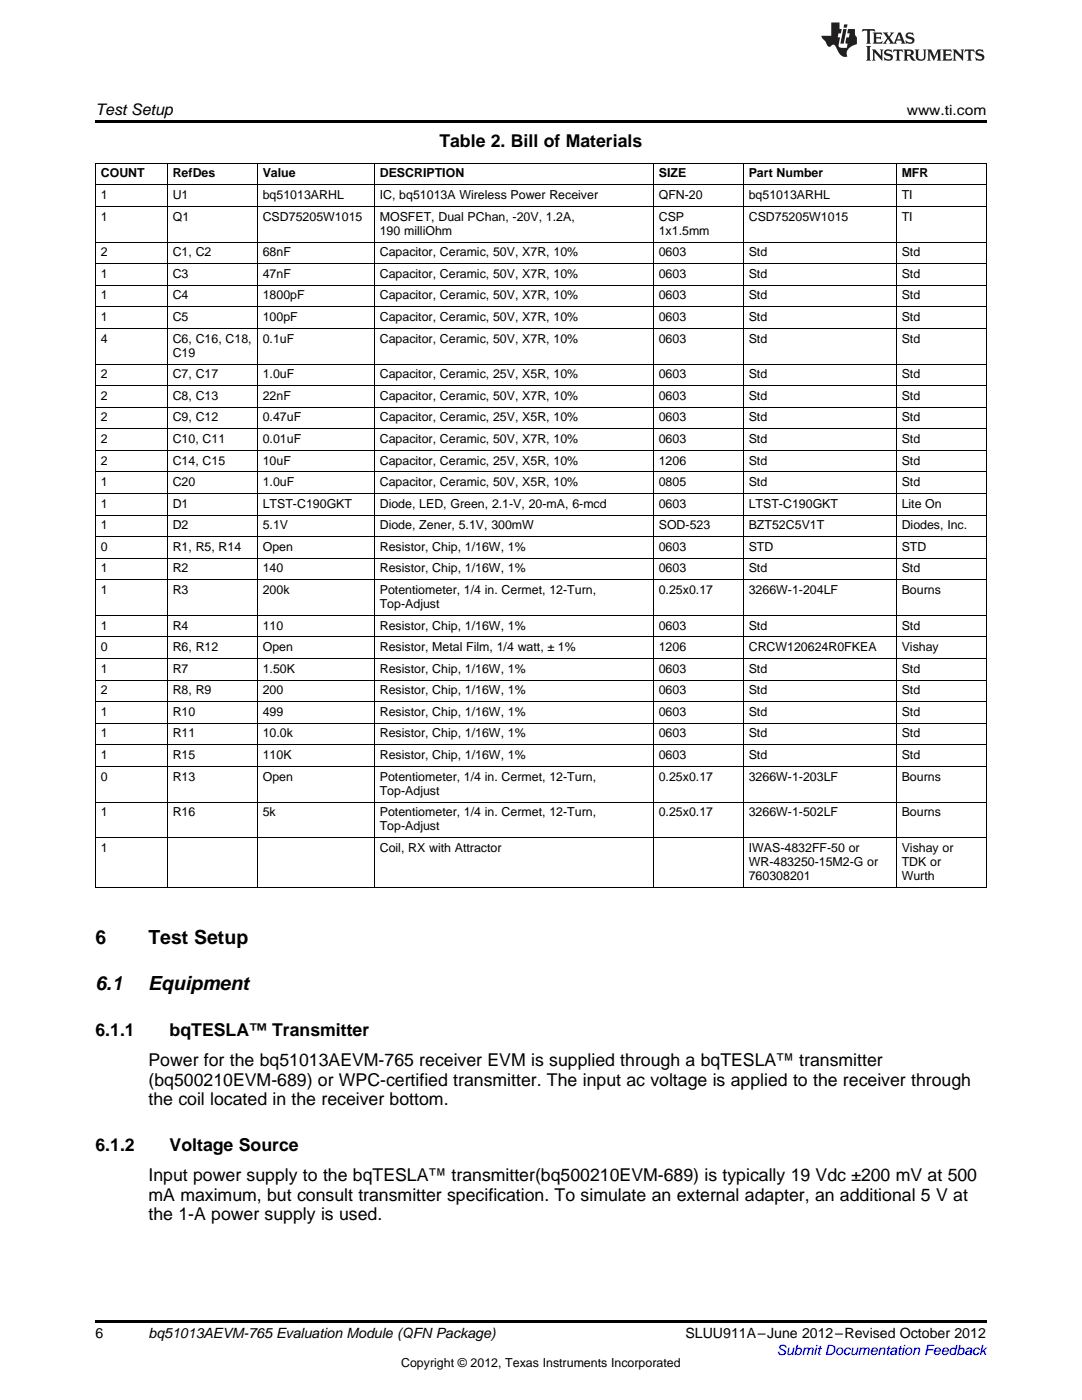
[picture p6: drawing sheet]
<svg xmlns="http://www.w3.org/2000/svg" width="216mm" height="279mm" viewBox="0 0 216 279" stroke-linecap="round" stroke-linejoin="round" font-family="sans-serif">
<defs><g id="words">
<g font-size="3.9">
<text x="19" y="188.5">6</text>
<text x="29.6" y="188.5">Test Setup</text>
<text x="19" y="197.6">6.1</text>
<text x="29.6" y="197.6">Equipment</text>
</g>
<g font-size="3.5">
<text x="87.7" y="29.3">Table 2. Bill of Materials</text>
<text x="19" y="206.8">6.1.1</text>
<text x="33.8" y="206.8">bqTESLA™ Transmitter</text>
<text x="29.6" y="212.8">Power for the bq51013AEVM-765 receiver EVM is supplied through a bqTESLA™ transmitter</text>
<text x="29.6" y="216.7">(bq500210EVM-689) or WPC-certified transmitter. The input ac voltage is applied to the receiver through</text>
<text x="29.6" y="220.6">the coil located in the receiver bottom.</text>
<text x="19" y="229.8">6.1.2</text>
<text x="33.8" y="229.8">Voltage Source</text>
<text x="29.6" y="235.8">Input power supply to the bqTESLA™ transmitter(bq500210EVM-689) is typically 19 Vdc ±200 mV at 500</text>
<text x="29.6" y="239.6">mA maximum, but consult transmitter specification. To simulate an external adapter, an additional 5 V at</text>
<text x="29.6" y="243.5">the 1-A power supply is used.</text>
</g>
<text font-size="3.2" x="19" y="23">Test Setup</text>
<g font-size="2.8">
<text x="180.9" y="23">www.ti.com</text>
<text x="19" y="267">6</text>
<text x="29.6" y="267.1">bq51013AEVM-765 Evaluation Module (QFN Package)</text>
<text x="136.8" y="267.1">SLUU911A–June 2012–Revised October 2012</text>
</g>
<text font-size="2.8" fill="#00f" x="155" y="270.4">Submit Documentation Feedback</text>
<g font-size="2.5">
<text x="20.1" y="35.4">COUNT</text>
<text x="34.5" y="35.4">RefDes</text>
<text x="52.4" y="35.4">Value</text>
<text x="75.8" y="35.4">DESCRIPTION</text>
<text x="131.4" y="35.4">SIZE</text>
<text x="149.4" y="35.4">Part Number</text>
<text x="179.9" y="35.4">MFR</text>
<text x="20.1" y="39.7">1</text>
<text x="34.5" y="39.7">U1</text>
<text x="52.4" y="39.7">bq51013ARHL</text>
<text x="75.8" y="39.7">IC, bq51013A Wireless Power Receiver</text>
<text x="131.4" y="39.7">QFN-20</text>
<text x="149.4" y="39.7">bq51013ARHL</text>
<text x="179.9" y="39.7">TI</text>
<text x="20.1" y="44">1</text>
<text x="34.5" y="44">Q1</text>
<text x="52.4" y="44">CSD75205W1015</text>
<text x="75.8" y="44">MOSFET, Dual PChan, -20V, 1.2A,</text>
<text x="75.8" y="46.8">190 milliOhm</text>
<text x="131.4" y="44">CSP</text>
<text x="131.4" y="46.8">1x1.5mm</text>
<text x="149.4" y="44">CSD75205W1015</text>
<text x="179.9" y="44">TI</text>
<text x="20.1" y="51.2">2</text>
<text x="34.5" y="51.2">C1, C2</text>
<text x="52.4" y="51.2">68nF</text>
<text x="75.8" y="51.2">Capacitor, Ceramic, 50V, X7R, 10%</text>
<text x="131.4" y="51.2">0603</text>
<text x="149.4" y="51.2">Std</text>
<text x="179.9" y="51.2">Std</text>
<text x="20.1" y="55.5">1</text>
<text x="20.1" y="59.8">1</text>
<text x="34.5" y="55.5">C3</text>
<text x="34.5" y="59.8">C4</text>
<text x="52.4" y="55.5">47nF</text>
<text x="52.4" y="59.8">1800pF</text>
<text x="75.8" y="55.5">Capacitor, Ceramic, 50V, X7R, 10%</text>
<text x="75.8" y="59.8">Capacitor, Ceramic, 50V, X7R, 10%</text>
<text x="131.4" y="55.5">0603</text>
<text x="131.4" y="59.8">0603</text>
<text x="149.4" y="55.5">Std</text>
<text x="149.4" y="59.8">Std</text>
<text x="179.9" y="55.5">Std</text>
<text x="179.9" y="59.8">Std</text>
<text x="20.1" y="64.1">1</text>
<text x="34.5" y="64.1">C5</text>
<text x="52.4" y="64.1">100pF</text>
<text x="75.8" y="64.1">Capacitor, Ceramic, 50V, X7R, 10%</text>
<text x="131.4" y="64.1">0603</text>
<text x="149.4" y="64.1">Std</text>
<text x="179.9" y="64.1">Std</text>
<text x="20.1" y="68.4">4</text>
<text x="34.5" y="68.4">C6, C16, C18,</text>
<text x="34.5" y="71.2">C19</text>
<text x="52.4" y="68.4">0.1uF</text>
<text x="75.8" y="68.4">Capacitor, Ceramic, 50V, X7R, 10%</text>
<text x="131.4" y="68.4">0603</text>
<text x="149.4" y="68.4">Std</text>
<text x="179.9" y="68.4">Std</text>
<text x="20.1" y="75.5">2</text>
<text x="34.5" y="75.5">C7, C17</text>
<text x="52.4" y="75.5">1.0uF</text>
<text x="75.8" y="75.5">Capacitor, Ceramic, 25V, X5R, 10%</text>
<text x="131.4" y="75.5">0603</text>
<text x="149.4" y="75.5">Std</text>
<text x="179.9" y="75.5">Std</text>
<text x="20.1" y="79.8">2</text>
<text x="34.5" y="79.8">C8, C13</text>
<text x="52.4" y="79.8">22nF</text>
<text x="75.8" y="79.8">Capacitor, Ceramic, 50V, X7R, 10%</text>
<text x="131.4" y="79.8">0603</text>
<text x="149.4" y="79.8">Std</text>
<text x="179.9" y="79.8">Std</text>
<text x="20.1" y="84.1">2</text>
<text x="20.1" y="88.4">2</text>
<text x="34.5" y="84.1">C9, C12</text>
<text x="34.5" y="88.4">C10, C11</text>
<text x="52.4" y="84.1">0.47uF</text>
<text x="52.4" y="88.4">0.01uF</text>
<text x="75.8" y="84.1">Capacitor, Ceramic, 25V, X5R, 10%</text>
<text x="75.8" y="88.4">Capacitor, Ceramic, 50V, X7R, 10%</text>
<text x="131.4" y="84.1">0603</text>
<text x="131.4" y="88.4">0603</text>
<text x="149.4" y="84.1">Std</text>
<text x="149.4" y="88.4">Std</text>
<text x="179.9" y="84.1">Std</text>
<text x="179.9" y="88.4">Std</text>
<text x="20.1" y="92.7">2</text>
<text x="34.5" y="92.7">C14, C15</text>
<text x="52.4" y="92.7">10uF</text>
<text x="75.8" y="92.7">Capacitor, Ceramic, 25V, X5R, 10%</text>
<text x="131.4" y="92.7">1206</text>
<text x="149.4" y="92.7">Std</text>
<text x="179.9" y="92.7">Std</text>
<text x="20.1" y="97">1</text>
<text x="20.1" y="101.3">1</text>
<text x="34.5" y="97">C20</text>
<text x="34.5" y="101.3">D1</text>
<text x="52.4" y="97">1.0uF</text>
<text x="52.4" y="101.3">LTST-C190GKT</text>
<text x="75.8" y="97">Capacitor, Ceramic, 50V, X5R, 10%</text>
<text x="75.8" y="101.3">Diode, LED, Green, 2.1-V, 20-mA, 6-mcd</text>
<text x="131.4" y="97">0805</text>
<text x="131.4" y="101.3">0603</text>
<text x="149.4" y="97">Std</text>
<text x="149.4" y="101.3">LTST-C190GKT</text>
<text x="179.9" y="97">Std</text>
<text x="179.9" y="101.3">Lite On</text>
<text x="20.1" y="105.6">1</text>
<text x="34.5" y="105.6">D2</text>
<text x="52.4" y="105.6">5.1V</text>
<text x="75.8" y="105.6">Diode, Zener, 5.1V, 300mW</text>
<text x="131.4" y="105.6">SOD-523</text>
<text x="149.4" y="105.6">BZT52C5V1T</text>
<text x="179.9" y="105.6">Diodes, Inc.</text>
<text x="20.1" y="109.9">0</text>
<text x="34.5" y="109.9">R1, R5, R14</text>
<text x="52.4" y="109.9">Open</text>
<text x="75.8" y="109.9">Resistor, Chip, 1/16W, 1%</text>
<text x="131.4" y="109.9">0603</text>
<text x="149.4" y="109.9">STD</text>
<text x="179.9" y="109.9">STD</text>
<text x="20.1" y="114.2">1</text>
<text x="20.1" y="118.5">1</text>
<text x="34.5" y="114.2">R2</text>
<text x="34.5" y="118.5">R3</text>
<text x="52.4" y="114.2">140</text>
<text x="52.4" y="118.5">200k</text>
<text x="75.8" y="114.2">Resistor, Chip, 1/16W, 1%</text>
<text x="75.8" y="118.5">Potentiometer, 1/4 in. Cermet, 12-Turn,</text>
<text x="131.4" y="114.2">0603</text>
<text x="131.4" y="118.5">0.25x0.17</text>
<text x="149.4" y="114.2">Std</text>
<text x="149.4" y="118.5">3266W-1-204LF</text>
<text x="179.9" y="114.2">Std</text>
<text x="179.9" y="118.5">Bourns</text>
<text x="20.1" y="125.7">1</text>
<text x="34.5" y="125.7">R4</text>
<text x="52.4" y="125.7">110</text>
<text x="75.8" y="121.4">Top-Adjust</text>
<text x="75.8" y="125.7">Resistor, Chip, 1/16W, 1%</text>
<text x="131.4" y="125.7">0603</text>
<text x="149.4" y="125.7">Std</text>
<text x="179.9" y="125.7">Std</text>
<text x="20.1" y="130">0</text>
<text x="34.5" y="130">R6, R12</text>
<text x="52.4" y="130">Open</text>
<text x="75.8" y="130">Resistor, Metal Film, 1/4 watt, ± 1%</text>
<text x="131.4" y="130">1206</text>
<text x="149.4" y="130">CRCW120624R0FKEA</text>
<text x="179.9" y="130">Vishay</text>
<text x="20.1" y="134.3">1</text>
<text x="34.5" y="134.3">R7</text>
<text x="52.4" y="134.3">1.50K</text>
<text x="75.8" y="134.3">Resistor, Chip, 1/16W, 1%</text>
<text x="131.4" y="134.3">0603</text>
<text x="149.4" y="134.3">Std</text>
<text x="179.9" y="134.3">Std</text>
<text x="20.1" y="138.6">2</text>
<text x="20.1" y="142.9">1</text>
<text x="34.5" y="138.6">R8, R9</text>
<text x="34.5" y="142.9">R10</text>
<text x="52.4" y="138.6">200</text>
<text x="52.4" y="142.9">499</text>
<text x="75.8" y="138.6">Resistor, Chip, 1/16W, 1%</text>
<text x="75.8" y="142.9">Resistor, Chip, 1/16W, 1%</text>
<text x="131.4" y="138.6">0603</text>
<text x="131.4" y="142.9">0603</text>
<text x="149.4" y="138.6">Std</text>
<text x="149.4" y="142.9">Std</text>
<text x="179.9" y="138.6">Std</text>
<text x="179.9" y="142.9">Std</text>
<text x="20.1" y="147.2">1</text>
<text x="34.5" y="147.2">R11</text>
<text x="52.4" y="147.2">10.0k</text>
<text x="75.8" y="147.2">Resistor, Chip, 1/16W, 1%</text>
<text x="131.4" y="147.2">0603</text>
<text x="149.4" y="147.2">Std</text>
<text x="179.9" y="147.2">Std</text>
<text x="20.1" y="151.5">1</text>
<text x="20.1" y="155.8">0</text>
<text x="34.5" y="151.5">R15</text>
<text x="34.5" y="155.8">R13</text>
<text x="52.4" y="151.5">110K</text>
<text x="52.4" y="155.8">Open</text>
<text x="75.8" y="151.5">Resistor, Chip, 1/16W, 1%</text>
<text x="75.8" y="155.8">Potentiometer, 1/4 in. Cermet, 12-Turn,</text>
<text x="131.4" y="151.5">0603</text>
<text x="131.4" y="155.8">0.25x0.17</text>
<text x="149.4" y="151.5">Std</text>
<text x="149.4" y="155.8">3266W-1-203LF</text>
<text x="179.9" y="151.5">Std</text>
<text x="179.9" y="155.8">Bourns</text>
<text x="75.8" y="158.6">Top-Adjust</text>
<text x="20.1" y="162.9">1</text>
<text x="34.5" y="162.9">R16</text>
<text x="52.4" y="162.9">5k</text>
<text x="75.8" y="162.9">Potentiometer, 1/4 in. Cermet, 12-Turn,</text>
<text x="75.8" y="165.7">Top-Adjust</text>
<text x="131.4" y="162.9">0.25x0.17</text>
<text x="149.4" y="162.9">3266W-1-502LF</text>
<text x="179.9" y="162.9">Bourns</text>
<text x="20.1" y="170">1</text>
<text x="75.8" y="170">Coil, RX with Attractor</text>
<text x="149.4" y="170">IWAS-4832FF-50 or</text>
<text x="149.4" y="172.9">WR-483250-15M2-G or</text>
<text x="179.9" y="170">Vishay or</text>
<text x="179.9" y="172.9">TDK or</text>
<text x="149.4" y="175.7">760308201</text>
<text x="179.9" y="175.7">Wurth</text>
<text x="80" y="272.7">Copyright © 2012, Texas Instruments Incorporated</text>
</g>
</g></defs>
<g fill="#231f20">
<path d="M172.1 5.8l-.1 .6 .5-.3h.5v.2v2.1l-.2 .3h1l-.2-.3v-2.1v-.2h.6l.4 .3-.1-.6zM174.1 6.5l.3 .4v1.5l-.3 .3h1.9l.1-.5a1.04 1.04 0 0 1-1.3 .1v-.6h.6l.4 .2v-.7l-.4 .2h-.6l.1-.6h.7l.4 .2-.1-.5zM176.1 6.5l.9 1.1-.9 1.1h.8l-.1-.2 .4-.7 .4 .7-.2 .2h1.6l-.2-.2 .1-.4h.9l.2 .4-.2 .2h.9l-.2-.3-.8-1.9h-.5l-.9 2.1-.7-1.1 .8-1h-.8l.1 .3-.3 .5-.4-.6 .2-.2zM179.4 6.9l.3 .9h-.7zM180.9 6.6a.63 .63 0 0 0-.2 .7 .63 .63 0 0 0 .6 .4l.6 .2 .1 .2a.75 .75 0 0 1-.7 .4 .75 .75 0 0 1-.6-.5l.1 .7 .2-.1a1.11 1.11 0 0 0 1.5-.5 1.13 1.13 0 0 0-1.3-.9l-.1-.3a1.04 1.04 0 0 1 1.2 .2l-.1-.6-.2 .1-.5-.1zM172.8 9.2l.3 .3v2.2l-.3 .4h1l-.2-.4v-2.2l.2-.3zM174 9.9l.2 .3v1.5l-.2 .4h.7l-.2-.4v-1.3l1.6 1.7v-1.9l.2-.3h-.7l.2 .3v.9l-1.2-1.2zM176.6 10a.62 .62 0 0 0-.2 .7 .62 .62 0 0 0 .6 .4l.6 .2 .1 .2a.76 .76 0 0 1-.7 .4 .76 .76 0 0 1-.6-.5l.1 .7 .1-.1a1.11 1.11 0 0 0 1.6-.6 1.13 1.13 0 0 0-1.3-.8l-.1-.3a1.04 1.04 0 0 1 1.2 .1l-.1-.5-.2 .1-.5-.2zM178.3 9.9l-.1 .6a.61 .61 0 0 1 .7-.3v1.5l-.2 .4h1l-.3-.4v-1.5a.63 .63 0 0 1 .8 .3l-.1-.6zM180.3 9.9l.2 .3v1.5l-.2 .4h.9l-.2-.2v-.7l.6 .2a.76 .76 0 0 0 1.1 .6l-1-.9a.58 .58 0 0 0 .6-.6 .58 .58 0 0 0-.5-.6zM181 10.2l.1-.1a.45 .45 0 0 1 .6 .1 .45 .45 0 0 1 .1 .5l-.8 .2zM182.5 9.9l.2 .2a2.17 2.17 0 0 0 .4 1.9 .99 .99 0 0 0 1.6-.7v-1.1l.2-.3h-.8l.2 .2a1.92 1.92 0 0 1-.2 1.7 .6 .6 0 0 1-.9-.5v-1.1l.2-.3zM185 9.9l.2 .3v1.5l-.2 .4h.7l-.2-.4v-1.4l.8 1.8 .8-1.8v1.4l-.2 .4h1l-.3-.4v-1.5l.3-.3h-.8l-.7 1.4-.6-1.4zM188 9.9l.2 .3v1.5l-.2 .4h1.8l.2-.6a1.04 1.04 0 0 1-1.3 .2v-.6h.6l.4 .1v-.6l-.4 .2h-.6l.1-.6h.7l.4 .2-.1-.5zM190.1 9.9l.2 .3v1.5l-.2 .4h.7l-.2-.4v-1.3l1.6 1.7v-1.9l.2-.3h-.7l.2 .3v.9l-1.1-1.2zM192.6 9.9l-.1 .6a.61 .61 0 0 1 .7-.3v1.5l-.2 .4h.9l-.2-.4v-1.5a.63 .63 0 0 1 .8 .3l-.2-.6zM194.9 10a.62 .62 0 0 0-.2 .7 .62 .62 0 0 0 .6 .4l.5 .2 .2 .2a.76 .76 0 0 1-.7 .4 .76 .76 0 0 1-.7-.5l.2 .7 .1-.1a1.11 1.11 0 0 0 1.5-.6 1.13 1.13 0 0 0-1.2-.8l-.1-.3a1.04 1.04 0 0 1 1.2 .1l-.2-.5-.2 .1-.5-.2z"/>
<path d="M165.9 4.5v2.6h-2l.1 .4 .8 .9a.91 .91 0 0 0 .9 .9 .56 .56 0 0 1 .5-.4 .56 .56 0 0 1 .5 .3l.4 .8a1.53 1.53 0 0 0 2 1.3 1.54 1.54 0 0 1 1-2.1l.9-.4-.1-1.4a1.52 1.52 0 0 1-.3-1.6h-1.4l-.2 .9h.5l-.1 .8h-.5l-.2 .9v.2l.4 .1-.1 .9a1.93 1.93 0 0 1-1.7-.3l.3-1.8h-.4l.1-.8h.5l.2-.9h-.5v-1.3zM168.3 5.8l-.6 2.9h.7l.5-2.9zM168.4 4.9l-.1 .6h.7l.1-.6z"/>
</g>
<path d="M19 24h177.8v.6h-177.8zM19 263.5h177.8v.6h-177.8z" fill="#000"/>
<g fill="none" stroke="#000" stroke-width=".2">
<path d="M19 36.9h177.8M19 32.6h177.8M19.1 32.6v144.6M33.4 32.6v144.6M51.3 32.6v144.6M74.7 32.6v144.6M130.3 32.6v144.6M148.3 32.6v144.6M178.8 32.6v144.6M196.8 32.6v144.6M19 56.9h177.8M19 52.6h177.8"/>
<path d="M19 48.3h177.8M19 41.2h177.8M19 77h177.8M19 72.7h177.8M19 65.5h177.8M19 61.2h177.8M19 98.5h177.8M19 94.2h177.8M19 89.9h177.8M19 85.6h177.8M19 81.3h177.8M19 115.7h177.8"/>
<path d="M19 111.4h177.8M19 107.1h177.8M19 102.8h177.8M19 135.7h177.8M19 131.4h177.8M19 127.1h177.8M19 122.8h177.8M19 152.9h177.8M19 148.6h177.8M19 144.3h177.8M19 140h177.8M19 177.1h177.8"/>
<path d="M19 167.2h177.8M19 160.1h177.8"/>
</g>
<use href="#words"/>
</svg>
